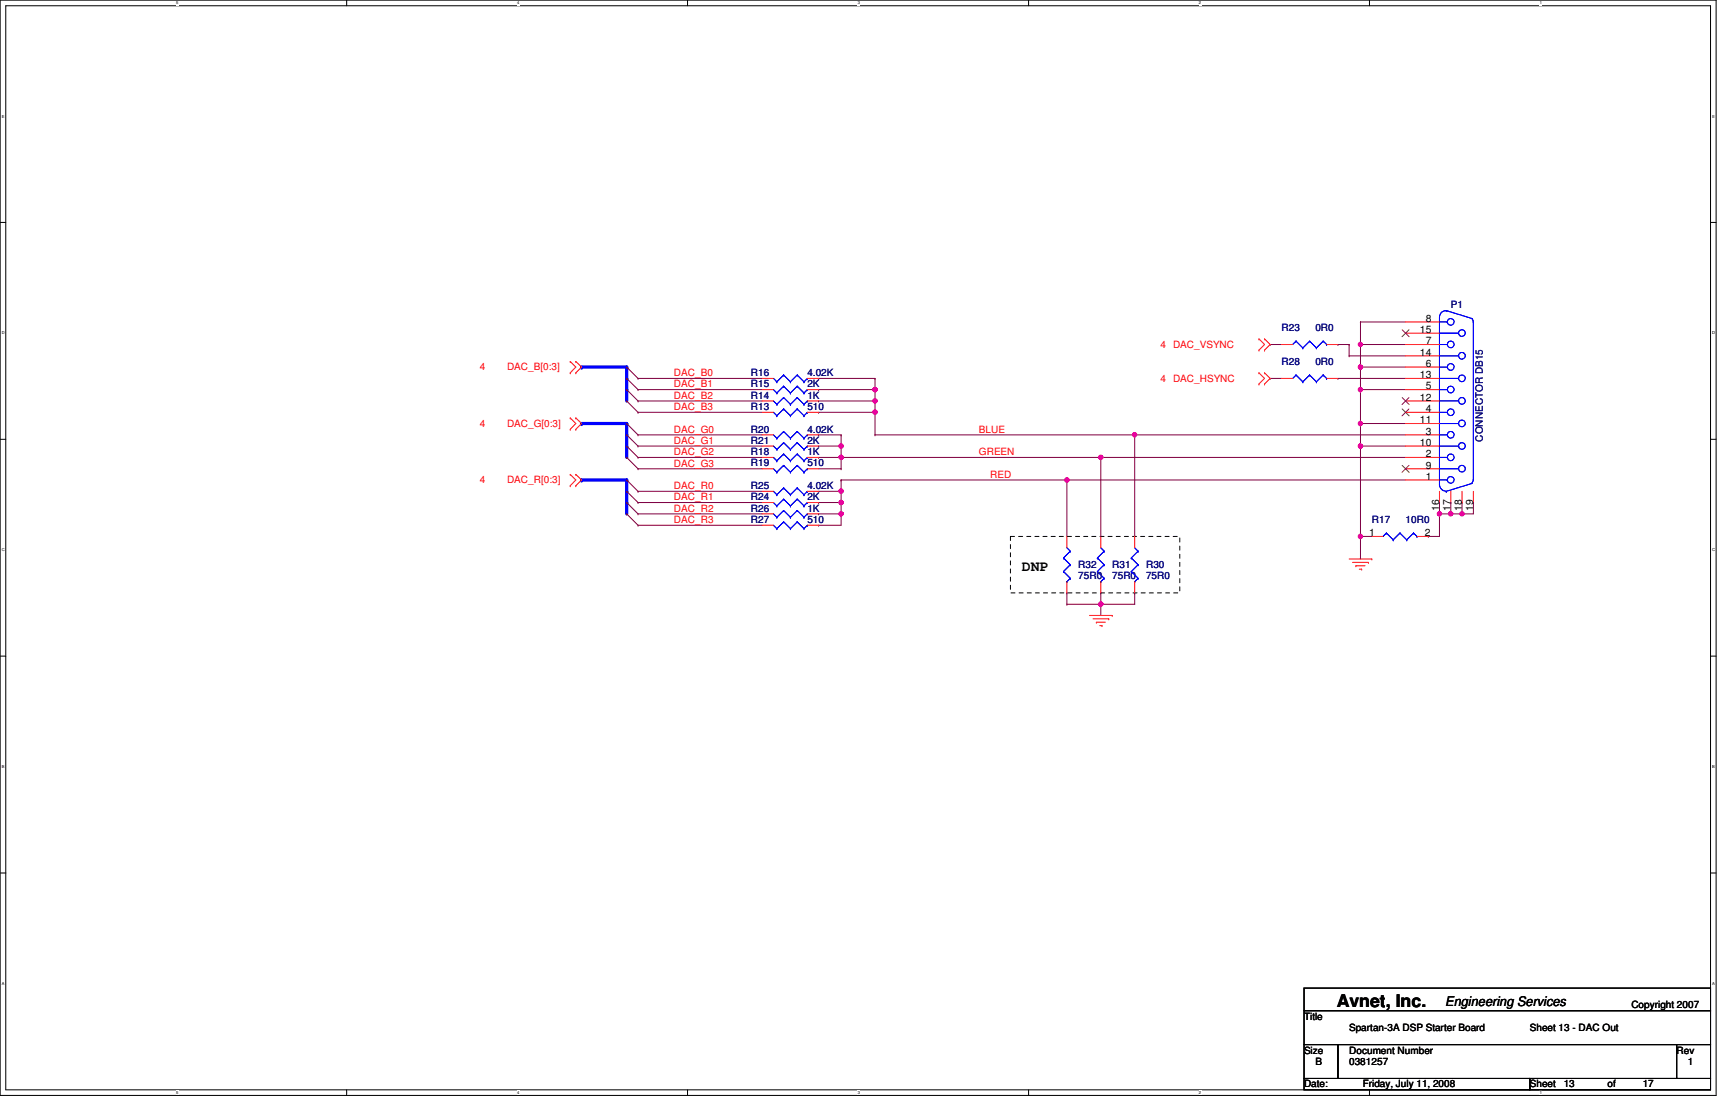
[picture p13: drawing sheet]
<svg xmlns="http://www.w3.org/2000/svg" width="432mm" height="279mm" viewBox="0 0 432 279" stroke-linecap="round" stroke-linejoin="round" font-family="sans-serif">
<defs><g id="words">
<text font-size="4.4" x="333.8" y="251.3">Avnet, Inc.</text>
<text font-size="3.6" x="255.2" y="142.6">DNP</text>
<text font-size="3.3" x="360.9" y="251.2">Engineering Services</text>
<g font-size="2.5" fill="#000080">
<text x="362.3" y="77">P1</text>
<text x="320" y="82.6">R23</text>
<text x="328.5" y="82.6">0R0</text>
<text x="187.5" y="93.9">R16</text>
<text x="201.6" y="93.9">4.02K</text>
<text x="320" y="91.1">R28</text>
<text x="328.5" y="91.1">0R0</text>
<text x="187.5" y="96.7">R15</text>
<text x="187.5" y="99.5">R14</text>
<text x="201.6" y="96.7">2K</text>
<text x="201.6" y="99.5">1K</text>
<text x="187.5" y="108">R20</text>
<text x="187.5" y="102.4">R13</text>
<text x="201.6" y="108">4.02K</text>
<text x="201.6" y="102.4">510</text>
<text x="187.5" y="113.6">R18</text>
<text x="187.5" y="110.8">R21</text>
<text x="201.6" y="113.6">1K</text>
<text x="201.6" y="110.8">2K</text>
<text x="370.3" y="110.3" transform="rotate(-90 370.3 110.3)">CONNECTOR DB15</text>
<text x="187.5" y="116.5">R19</text>
<text x="201.6" y="116.5">510</text>
<text x="187.5" y="124.9">R24</text>
<text x="187.5" y="122.1">R25</text>
<text x="201.6" y="124.9">2K</text>
<text x="201.6" y="122.1">4.02K</text>
<text x="187.5" y="127.7">R26</text>
<text x="187.5" y="130.6">R27</text>
<text x="201.6" y="127.7">1K</text>
<text x="201.6" y="130.6">510</text>
<text x="342.6" y="130.6">R17</text>
<text x="351" y="130.6">10R0</text>
<text x="269.3" y="141.8">R32</text>
<text x="277.7" y="141.8">R31</text>
<text x="286.2" y="141.8">R30</text>
<text x="269.3" y="144.7">75R0</text>
<text x="277.7" y="144.7">75R0</text>
<text x="286.2" y="144.7">75R0</text>
</g>
<g font-size="2.5">
<text x="354.6" y="83.1">15</text>
<text x="356.1" y="80.3">8</text>
<text x="354.6" y="88.8">14</text>
<text x="356.1" y="86">7</text>
<text x="354.6" y="94.4">13</text>
<text x="356.1" y="91.6">6</text>
<text x="354.6" y="100.1">12</text>
<text x="356.1" y="97.2">5</text>
<text x="354.6" y="105.7">11</text>
<text x="356.1" y="102.9">4</text>
<text x="354.6" y="111.3">10</text>
<text x="356.1" y="108.5">3</text>
<text x="356.1" y="114.2">2</text>
<text x="356.1" y="117">9</text>
<text x="356.1" y="119.8">1</text>
<text x="359.5" y="127.6" transform="rotate(-90 359.5 127.6)">16</text>
<text x="362.3" y="127.6" transform="rotate(-90 362.3 127.6)">17</text>
<text x="365.1" y="127.6" transform="rotate(-90 365.1 127.6)">18</text>
<text x="367.9" y="127.6" transform="rotate(-90 367.9 127.6)">19</text>
<text x="342" y="133.9">1</text>
<text x="355.9" y="133.9">2</text>
<text x="407.4" y="251.8">Copyright 2007</text>
<text x="325.7" y="254.6">Title</text>
<text x="336.9" y="257.4">Spartan-3A DSP Starter Board</text>
<text x="382.1" y="257.4">Sheet 13 - DAC Out</text>
<text x="325.7" y="263.1">Size</text>
<text x="336.9" y="263.1">Document Number</text>
<text x="418.7" y="263.1">Rev</text>
<text x="328.5" y="265.9">B</text>
<text x="336.9" y="265.9">0381257</text>
<text x="421.5" y="265.9">1</text>
<text x="325.7" y="271.5">Date:</text>
<text x="340.3" y="271.5">Friday, July 11, 2008</text>
<text x="382.1" y="271.5">Sheet</text>
<text x="390.5" y="271.5">13</text>
<text x="401.4" y="271.5">of</text>
<text x="410.3" y="271.5">17</text>
</g>
<g font-size="2.5" fill="#f00">
<text x="289.9" y="86.9">4 DAC_VSYNC</text>
<text x="119.8" y="92.5">4</text>
<text x="126.6" y="92.5">DAC_B[0:3]</text>
<text x="168.3" y="93.9">DAC_B0</text>
<text x="289.9" y="95.3">4 DAC_HSYNC</text>
<text x="168.3" y="96.7">DAC_B1</text>
<text x="168.3" y="99.6">DAC_B2</text>
<text x="119.8" y="106.6">4</text>
<text x="126.6" y="106.6">DAC_G[0:3]</text>
<text x="168.3" y="102.4">DAC_B3</text>
<text x="168.3" y="108">DAC_G0</text>
<text x="168.3" y="110.8">DAC_G1</text>
<text x="168.3" y="113.7">DAC_G2</text>
<text x="244.5" y="108">BLUE</text>
<text x="244.5" y="113.7">GREEN</text>
<text x="168.3" y="116.5">DAC_G3</text>
<text x="247.3" y="119.3">RED</text>
<text x="119.8" y="120.7">4</text>
<text x="126.6" y="120.7">DAC_R[0:3]</text>
<text x="168.3" y="122.1">DAC_R0</text>
<text x="168.3" y="124.9">DAC_R1</text>
<text x="168.3" y="127.8">DAC_R2</text>
<text x="168.3" y="130.6">DAC_R3</text>
</g>
<g font-size="1">
<text x="44" y="1.1">5</text>
<text x="129.1" y="1.1">4</text>
<text x="214.2" y="1.1">3</text>
<text x="299.4" y="1.1">2</text>
<text x="384.6" y="1.1">1</text>
<text x=".4" y="29.4">E</text>
<text x="427.6" y="29.4">E</text>
<text x=".4" y="83.5">D</text>
<text x="427.6" y="83.5">D</text>
<text x=".4" y="137.6">C</text>
<text x="427.6" y="137.6">C</text>
<text x=".4" y="191.8">B</text>
<text x="427.6" y="191.8">B</text>
<text x=".4" y="245.9">A</text>
<text x="427.6" y="245.9">A</text>
<text x="44" y="273.2">5</text>
<text x="129.1" y="273.2">4</text>
<text x="214.2" y="273.2">3</text>
<text x="299.4" y="273.2">2</text>
<text x="384.6" y="273.2">1</text>
</g>
</g></defs>
<path d="M0 0h428.6v273.5h-428.6zM1.4 1.4h425.8v270.7h-425.8z" fill="none" stroke="#000" stroke-width=".25"/>
<g fill="#fff">
<path d="M44 .2h.5v1.2h-.5z"/>
<path d="M44 272.3h.5v1.1h-.5z"/>
</g>
<path d="M86.6 0v1.4M86.6 272.1v1.4" fill="none" stroke="#000" stroke-width=".25"/>
<g fill="#fff">
<path d="M129.1 .2h.6v1.2h-.6z"/>
<path d="M129.1 272.3h.6v1.1h-.6z"/>
</g>
<path d="M171.7 0v1.4M171.7 272.1v1.4" fill="none" stroke="#000" stroke-width=".25"/>
<g fill="#fff">
<path d="M214.2 .2h.6v1.2h-.6z"/>
<path d="M214.2 272.3h.6v1.1h-.6z"/>
</g>
<path d="M256.9 0v1.4M256.9 272.1v1.4" fill="none" stroke="#000" stroke-width=".25"/>
<g fill="#fff">
<path d="M299.4 .2h.6v1.2h-.6z"/>
<path d="M299.4 272.3h.6v1.1h-.6z"/>
</g>
<path d="M342 0v1.4M342 272.1v1.4" fill="none" stroke="#000" stroke-width=".25"/>
<g fill="#fff">
<path d="M384.6 .2h.5v1.2h-.5z"/>
<path d="M384.6 272.3h.5v1.1h-.5z"/>
<path d="M.4 28.5h.7v1.1h-.7z"/>
<path d="M427.6 28.5h.6v1.1h-.6z"/>
<path d="M.4 82.6h.7v1.1h-.7z"/>
<path d="M427.6 82.6h.7v1.1h-.7z"/>
</g>
<path d="M0 55.5h1.4M427.2 55.5h1.4" fill="none" stroke="#000" stroke-width=".25"/>
<g fill="#fff">
<path d="M.4 136.7h.7v1.2h-.7z"/>
<path d="M427.6 136.7h.7v1.2h-.7z"/>
</g>
<path d="M0 109.7h1.4M427.2 109.7h1.4" fill="none" stroke="#000" stroke-width=".25"/>
<g fill="#fff">
<path d="M.4 190.9h.7v1.1h-.7z"/>
<path d="M427.6 190.9h.6v1.1h-.6z"/>
</g>
<path d="M0 163.8h1.4M427.2 163.8h1.4" fill="none" stroke="#000" stroke-width=".25"/>
<g fill="#fff">
<path d="M.4 245h.7v1.2h-.7z"/>
<path d="M427.6 245h.6v1.2h-.6z"/>
</g>
<path d="M0 218h1.4M427.2 218h1.4" fill="none" stroke="#000" stroke-width=".25"/>
<path d="M266.4 148h.1M266.4 148v2.9M274.9 150.9h.1M274.9 150.9v2.8" fill="none" stroke="#800040" stroke-width=".25"/>
<circle cx="274.9" cy="150.8" r=".56" fill="#f0f"/>
<circle cx="274.9" cy="150.8" r=".56" fill="none" stroke="#f0f" stroke-width=".25"/>
<path d="M266.4 119.8h.1M266.4 119.8v14.1M274.9 114.2h.1M274.9 114.2v19.7M274.9 114.2h76.1M274.9 150.9h.1M274.9 148h.1M274.9 148v2.9M283.4 148h.1M283.4 148v2.9h-8.5" fill="none" stroke="#800040" stroke-width=".25"/>
<circle cx="274.9" cy="114.2" r=".55" fill="#f0f"/>
<circle cx="274.9" cy="114.2" r=".55" fill="none" stroke="#f0f" stroke-width=".25"/>
<path d="M365.1 125.5h.1M365.1 125.5v2.8M266.4 150.9h.1M266.4 150.9h8.5" fill="none" stroke="#800040" stroke-width=".25"/>
<circle cx="365.1" cy="128.3" r=".55" fill="#f0f"/>
<circle cx="365.1" cy="128.3" r=".55" fill="none" stroke="#f0f" stroke-width=".25"/>
<path d="M339.8 86h.1M339.8 86v5.7M362.3 125.5h.1M362.3 125.5v2.8" fill="none" stroke="#800040" stroke-width=".25"/>
<circle cx="339.7" cy="86" r=".54" fill="#f0f"/>
<circle cx="339.7" cy="86" r=".54" fill="none" stroke="#f0f" stroke-width=".25"/>
<path d="M339.8 91.7h.1M339.8 91.7v5.6" fill="none" stroke="#800040" stroke-width=".25"/>
<circle cx="339.7" cy="91.6" r=".55" fill="#f0f"/>
<circle cx="339.7" cy="91.6" r=".55" fill="none" stroke="#f0f" stroke-width=".25"/>
<path d="M339.8 133.9h.1M339.8 133.9v5.7" fill="none" stroke="#800040" stroke-width=".25"/>
<circle cx="339.7" cy="133.9" r=".55" fill="#f0f"/>
<circle cx="339.7" cy="133.9" r=".55" fill="none" stroke="#f0f" stroke-width=".25"/>
<path d="M317.2 94.5h.1M317.2 94.5h2.8M334.1 86h.1M334.1 86h2.8M266.4 119.8h.1M266.4 119.8h84.6M365.1 128.3h.1M365.1 128.3h2.9" fill="none" stroke="#800040" stroke-width=".25"/>
<circle cx="266.4" cy="119.8" r=".56" fill="#f0f"/>
<circle cx="266.4" cy="119.8" r=".56" fill="none" stroke="#f0f" stroke-width=".25"/>
<path d="M317.2 86h.1M317.2 86h2.8M334.1 94.5h.1M334.1 94.5h16.9M336.9 88.9h.1M336.9 88.9h14.1M283.4 108.6h.1M283.4 108.6v25.3" fill="none" stroke="#800040" stroke-width=".25"/>
<circle cx="283.3" cy="108.5" r=".55" fill="#f0f"/>
<circle cx="283.3" cy="108.5" r=".55" fill="none" stroke="#f0f" stroke-width=".25"/>
<path d="M339.8 80.4h.1M339.8 97.3h.1M339.8 91.7h.1M339.8 86h.1M339.8 80.4h11.2M339.8 97.3h11.2M339.8 91.7h11.2M339.8 86h11.2M339.8 111.4h.1M339.8 111.4h11.2" fill="none" stroke="#800040" stroke-width=".25"/>
<circle cx="339.7" cy="111.4" r=".55" fill="#f0f"/>
<circle cx="339.7" cy="111.4" r=".55" fill="none" stroke="#f0f" stroke-width=".25"/>
<path d="M339.8 97.3h.1M339.8 97.3v8.4" fill="none" stroke="#800040" stroke-width=".25"/>
<circle cx="339.7" cy="97.3" r=".55" fill="#f0f"/>
<circle cx="339.7" cy="97.3" r=".55" fill="none" stroke="#f0f" stroke-width=".25"/>
<g fill="none" stroke="#800040" stroke-width=".25">
<path d="M336.9 86h.1M336.9 86v2.9M339.8 80.4h.1M339.8 80.4v5.6M283.4 108.6h.1M283.4 108.6h67.6M339.8 105.7h.1M339.8 111.4h.1M339.8 105.7h11.2M339.8 105.7v28.2M339.8 133.9h.1M339.8 133.9h2.8"/>
<path d="M356.7 133.9h.1M356.7 133.9h2.8M359.5 125.5h.1M359.5 125.5v2.8"/>
</g>
<circle cx="339.7" cy="105.7" r=".55" fill="#f0f"/>
<circle cx="339.7" cy="105.7" r=".55" fill="none" stroke="#f0f" stroke-width=".25"/>
<path d="M359.5 128.3h.1M359.5 128.3h2.8M359.5 128.3v5.6M368 125.5h.1M368 125.5v2.8" fill="none" stroke="#800040" stroke-width=".25"/>
<circle cx="359.5" cy="128.3" r=".55" fill="#f0f"/>
<circle cx="359.5" cy="128.3" r=".55" fill="none" stroke="#f0f" stroke-width=".25"/>
<path d="M362.3 128.3h.1M362.3 128.3h2.8" fill="none" stroke="#800040" stroke-width=".25"/>
<circle cx="362.3" cy="128.3" r=".55" fill="#f0f"/>
<circle cx="362.3" cy="128.3" r=".55" fill="none" stroke="#f0f" stroke-width=".25"/>
<path d="M204.4 114.2h.1M204.4 111.4h.1M204.4 103h.1M204.4 114.2h5.7M204.4 111.4h5.7M204.4 103h14.1" fill="none" stroke="#800040" stroke-width=".25"/>
<circle cx="218.5" cy="102.9" r=".56" fill="#f0f"/>
<circle cx="218.5" cy="102.9" r=".56" fill="none" stroke="#f0f" stroke-width=".25"/>
<path d="M156.5 111.4v2.8" fill="none" stroke="#00f" stroke-width=".8"/>
<circle cx="156.5" cy="111.4" r=".4" fill="#00f"/>
<path d="M156.5 105.7v2.9" fill="none" stroke="#00f" stroke-width=".8"/>
<circle cx="156.5" cy="105.7" r=".4" fill="#00f"/>
<path d="M156.5 108.6v2.8" fill="none" stroke="#00f" stroke-width=".8"/>
<circle cx="156.5" cy="108.6" r=".4" fill="#00f"/>
<path d="M159.3 108.6h.1M159.3 108.6h31M218.5 103h.1M218.5 103v5.6" fill="none" stroke="#800040" stroke-width=".25"/>
<path d="M145.2 105.7h11.3" fill="none" stroke="#00f" stroke-width=".8"/>
<circle cx="145.2" cy="105.7" r=".4" fill="#00f"/>
<path d="M204.4 131.1h.1M210.1 128.3h.1M210.1 128.3v2.8h-5.7" fill="none" stroke="#800040" stroke-width=".25"/>
<circle cx="210.1" cy="128.3" r=".55" fill="#f0f"/>
<circle cx="210.1" cy="128.3" r=".55" fill="none" stroke="#f0f" stroke-width=".25"/>
<path d="M204.4 94.5h.1M204.4 94.5h14.1M218.5 97.3h.1M218.5 97.3v2.8" fill="none" stroke="#800040" stroke-width=".25"/>
<path d="M156.5 97.3v2.8" fill="none" stroke="#00f" stroke-width=".8"/>
<circle cx="156.5" cy="97.3" r=".4" fill="#00f"/>
<path d="M156.5 94.5v2.8" fill="none" stroke="#00f" stroke-width=".8"/>
<circle cx="156.5" cy="94.5" r=".4" fill="#00f"/>
<path d="M156.5 91.7v2.8" fill="none" stroke="#00f" stroke-width=".8"/>
<circle cx="156.5" cy="91.7" r=".4" fill="#00f"/>
<path d="M204.4 128.3h.1M210.1 125.5h.1M210.1 125.5v2.8h-5.7" fill="none" stroke="#800040" stroke-width=".25"/>
<circle cx="210.1" cy="125.5" r=".56" fill="#f0f"/>
<circle cx="210.1" cy="125.5" r=".56" fill="none" stroke="#f0f" stroke-width=".25"/>
<path d="M159.3 111.4h.1M159.3 111.4h31M204.4 100.1h.1M204.4 100.1h14.1" fill="none" stroke="#800040" stroke-width=".25"/>
<circle cx="218.5" cy="100.1" r=".55" fill="#f0f"/>
<circle cx="218.5" cy="100.1" r=".55" fill="none" stroke="#f0f" stroke-width=".25"/>
<path d="M145.2 91.7h11.3" fill="none" stroke="#00f" stroke-width=".8"/>
<circle cx="145.2" cy="91.7" r=".4" fill="#00f"/>
<path d="M204.4 97.3h.1M204.4 97.3h14.1M159.3 114.2h.1M159.3 117.1h.1M159.3 114.2h31M159.3 117.1h31M204.4 125.5h.1M204.4 125.5h5.7" fill="none" stroke="#800040" stroke-width=".25"/>
<circle cx="218.5" cy="97.3" r=".56" fill="#f0f"/>
<circle cx="218.5" cy="97.3" r=".56" fill="none" stroke="#f0f" stroke-width=".25"/>
<path d="M156.5 125.5v2.8" fill="none" stroke="#00f" stroke-width=".8"/>
<circle cx="156.5" cy="125.5" r=".4" fill="#00f"/>
<path d="M156.5 119.8v2.9" fill="none" stroke="#00f" stroke-width=".8"/>
<circle cx="156.5" cy="119.8" r=".4" fill="#00f"/>
<path d="M156.5 122.7v2.8" fill="none" stroke="#00f" stroke-width=".8"/>
<circle cx="156.5" cy="122.7" r=".4" fill="#00f"/>
<path d="M159.3 94.5h.1M159.3 97.3h.1M159.3 94.5h31M159.3 97.3h31M159.3 100.1h.1M159.3 103h.1M159.3 100.1h31M159.3 103h31" fill="none" stroke="#800040" stroke-width=".25"/>
<path d="M145.2 119.8h11.3" fill="none" stroke="#00f" stroke-width=".8"/>
<circle cx="145.2" cy="119.8" r=".4" fill="#00f"/>
<path d="M210.1 111.4h.1M210.1 111.4v2.8M159.3 122.7h.1M159.3 125.5h.1M159.3 128.3h.1M159.3 131.1h.1M159.3 122.7h31M159.3 125.5h31M159.3 128.3h31M159.3 131.1h31" fill="none" stroke="#800040" stroke-width=".25"/>
<circle cx="210.1" cy="111.4" r=".56" fill="#f0f"/>
<circle cx="210.1" cy="111.4" r=".56" fill="none" stroke="#f0f" stroke-width=".25"/>
<path d="M218.5 94.5h.1M218.5 94.5v2.8M210.1 108.6h.1M210.1 108.6v2.8M218.5 100.1h.1M218.5 100.1v2.9M204.4 122.7h.1M204.4 122.7h5.7M210.1 122.7h.1M210.1 122.7v2.8" fill="none" stroke="#800040" stroke-width=".25"/>
<circle cx="210.1" cy="122.6" r=".56" fill="#f0f"/>
<circle cx="210.1" cy="122.6" r=".56" fill="none" stroke="#f0f" stroke-width=".25"/>
<path d="M204.4 108.6h.1M204.4 108.6h5.7M210.1 119.8h.1M210.1 114.2h.1M210.1 119.8v2.9M210.1 119.8h56.3M210.1 114.2h64.8M218.5 108.6h.1M218.5 108.6h64.9" fill="none" stroke="#800040" stroke-width=".25"/>
<circle cx="210.1" cy="114.2" r=".55" fill="#f0f"/>
<circle cx="210.1" cy="114.2" r=".55" fill="none" stroke="#f0f" stroke-width=".25"/>
<g fill="none" stroke="#800040" stroke-width=".25">
<path d="M156.5 91.7h.1M156.5 94.5h.1M156.5 97.3h.1M156.5 91.7l2.8 2.8M156.5 94.5l2.8 2.8M156.5 97.3l2.8 2.8M156.5 105.7h.1M156.5 108.6h.1M156.5 111.4h.1M156.5 114.2h.1M156.5 100.1h.1M156.5 119.8h.1"/>
<path d="M156.5 105.7l2.8 2.9M156.5 108.6l2.8 2.8M156.5 111.4l2.8 2.8M156.5 114.2l2.8 2.9M156.5 100.1l2.8 2.9M156.5 119.8l2.8 2.9M204.4 117.1h5.7M210.1 117.1h.1M210.1 114.2h.1M210.1 114.2v2.9M156.5 122.7h.1M156.5 125.5h.1"/>
<path d="M156.5 128.3h.1M156.5 122.7l2.8 2.8M156.5 125.5l2.8 2.8M156.5 128.3l2.8 2.8"/>
</g>
<g fill="none" stroke="#f00" stroke-width=".25">
<path d="M142.4 93.1h.1M142.4 90.3h.1M142.4 90.3l1.4 1.4-1.4 1.4M143.8 90.3h.1M143.8 93.1h.1M143.8 90.3l1.4 1.4-1.4 1.4M190.3 97.3h2.9M190.3 94.5h2.9M201.6 97.3h2.8M201.6 94.5h2.8M314.4 95.9h.1M314.4 93.1h.1"/>
<path d="M314.4 87.4h.1M314.4 84.6h.1M314.4 93.1l1.4 1.4-1.4 1.4M314.4 84.6l1.4 1.4-1.4 1.4M315.8 93.1h.1M315.8 95.9h.1M315.8 84.6h.1M315.8 87.4h.1M315.8 93.1l1.4 1.4-1.4 1.4M315.8 84.6l1.4 1.4-1.4 1.4M320 86h2.8M320 94.5h2.8"/>
<path d="M331.3 86h2.8M331.3 94.5h2.8M351 97.3h8.5M351 86h8.5M351 94.5h8.5M351 80.4h8.5M351 83.2h8.5M351 88.9h8.5M351 91.7h8.5M142.4 107.2h.1M142.4 104.4h.1M142.4 118.4h.1"/>
<path d="M142.4 104.4l1.4 1.3-1.4 1.5M142.4 118.4l1.4 1.4-1.4 1.5M143.8 104.4h.1M143.8 107.2h.1M143.8 118.4h.1M143.8 104.4l1.4 1.3-1.4 1.5M143.8 118.4l1.4 1.4-1.4 1.5M190.3 117.1h2.9M190.3 108.6h2.9M190.3 103h2.9M190.3 114.2h2.9M190.3 100.1h2.9"/>
<path d="M190.3 111.4h2.9M201.6 117.1h2.8M201.6 108.6h2.8M201.6 103h2.8M201.6 114.2h2.8M201.6 100.1h2.8M201.6 111.4h2.8M351 117.1h8.5M351 108.6h8.5M351 103h8.5M351 114.2h8.5M351 100.1h8.5"/>
<path d="M351 105.7h8.5M351 111.4h8.5M351 119.8h8.5M142.4 121.3h.1M143.8 121.3h.1M190.3 128.3h2.9M190.3 125.5h2.9M190.3 131.1h2.9M190.3 122.7h2.9M201.6 128.3h2.8M201.6 125.5h2.8M201.6 131.1h2.8"/>
<path d="M201.6 122.7h2.8M266.4 133.9v2.9M274.9 133.9v2.9M283.4 133.9v2.9M336.9 139.6h5.7M342.6 139.6h.1M342.6 133.9h2.8M353.9 133.9h2.8M359.5 122.7v2.8M362.3 122.7v2.8M365.1 122.7v2.8M368 122.7v2.8"/>
<path d="M266.4 145.2v2.8M272.1 153.7h5.6M273 154.5h3.9M273.8 155.4h.1M273.8 155.4h2.3M274.7 156.2h.5M274.9 145.2v2.8M275.2 156.2h.1M276.9 154.5h.1M277.7 153.7h.1M283.4 145.2v2.8M337.8 140.4h4"/>
<path d="M338.6 141.3h.1M338.6 141.3h2.3M339.5 142.1h.6M340.1 142.1h.1M341.8 140.4h.1"/>
</g>
<path d="M325.7 246.7h101.5v5.6h-101.5zM325.7 252.3h101.5v8.5h-101.5zM325.7 260.8h8.4v8.5h-8.4zM325.7 269.3h56.4v2.8h-56.4zM334.1 260.8h84.6v8.5h-84.6zM382.1 269.3h45.1v2.8h-45.1zM418.7 260.8h8.5v8.5h-8.5z" fill="none" stroke="#000" stroke-width=".25"/>
<path d="M252.3 133.9h42.3v14.1h-42.3z" fill="none" stroke="#000" stroke-width=".25" stroke-dasharray="1 1 1 1 1 1 1 1"/>
<g fill="none" stroke="#00f" stroke-width=".25">
<path d="M361.1 77.6a1.63 1.63 0 0 0-1.6 1.6v41.8M361.2 77.6h.1M361.2 77.6l6.5 1.9M367.6 79.5l.3 .8M193.2 97.3l.8 .8M193.2 94.5l.8 .8M194 98.1h.1M194 95.3h.1M195.7 96.4h.1M195.7 93.6h.1M195.7 99.3h.1M195.7 96.4l-1.7 1.7"/>
<path d="M195.7 96.4l1.7 1.7M195.7 93.6l-1.7 1.7M195.7 93.6l1.7 1.7M195.7 99.3l-1.7 1.7M195.7 99.3l1.7 1.7M197.4 98.1h.1M197.4 95.3h.1M199.1 96.4h.1M199.1 93.6h.1M199.1 99.3h.1M199.1 96.4l-1.7 1.7M199.1 96.4l1.7 1.7"/>
<path d="M199.1 93.6l-1.7 1.7M199.1 93.6l1.7 1.7M199.1 99.3l-1.7 1.7M199.1 99.3l1.7 1.7M200.8 98.1h.1M200.8 95.3h.1M201.6 97.3h.1M201.6 94.5h.1M201.6 97.3l-.8 .8M201.6 94.5l-.8 .8M323.7 85.2h.1M323.7 93.6h.1"/>
<path d="M323.7 85.2l-.9 .8M323.7 85.2l1.7 1.7M323.7 93.6l-.9 .9M323.7 93.6l1.7 1.7M325.4 86.9h.1M325.4 95.3h.1M327.1 85.2h.1M327.1 93.6h.1M327.1 85.2l-1.7 1.7M327.1 85.2l1.7 1.7M327.1 93.6l-1.7 1.7M327.1 93.6l1.7 1.7"/>
<path d="M328.8 86.9h.1M328.8 95.3h.1M330.5 85.2h.1M330.5 93.6h.1M330.5 85.2l-1.7 1.7M330.5 85.2l.8 .8M330.5 93.6l-1.7 1.7M330.5 93.6l.8 .9M331.3 86h.1M331.3 94.5h.1M359.5 83.2h.1M359.5 88.9h.1"/>
<path d="M359.5 94.5h.1M359.5 80.4h2M359.5 83.2h4.8M359.5 86h2M359.5 88.9h4.8M359.5 91.7h2M359.5 94.5h4.8M359.5 97.3h2M361.5 80.4h.1M361.5 86h.1M361.5 91.7h.1M361.5 97.3h.1"/>
<path d="M368 80.4h.1M368 80.4v39.4M193.2 117.1l.8 .8M193.2 108.6l.8 .8M193.2 103l.8 .8M193.2 114.2l.8 .9M193.2 100.1l.8 .9M193.2 111.4l.8 .8M194 117.9h.1M194 109.4h.1M194 103.8h.1M194 115.1h.1"/>
<path d="M194 101h.1M194 112.2h.1M195.7 116.2h.1M195.7 107.7h.1M195.7 102.1h.1M195.7 113.4h.1M195.7 110.5h.1M195.7 116.2l-1.7 1.7M195.7 116.2l1.7 1.7M195.7 107.7l-1.7 1.7M195.7 107.7l1.7 1.7M195.7 102.1l-1.7 1.7"/>
<path d="M195.7 102.1l1.7 1.7M195.7 113.4l-1.7 1.7M195.7 113.4l1.7 1.7M195.7 110.5l-1.7 1.7M195.7 110.5l1.7 1.7M197.4 117.9h.1M197.4 109.4h.1M197.4 103.8h.1M197.4 115.1h.1M197.4 101h.1M197.4 112.2h.1M199.1 116.2h.1"/>
<path d="M199.1 107.7h.1M199.1 102.1h.1M199.1 113.4h.1M199.1 110.5h.1M199.1 116.2l-1.7 1.7M199.1 116.2l1.7 1.7M199.1 107.7l-1.7 1.7M199.1 107.7l1.7 1.7M199.1 102.1l-1.7 1.7M199.1 102.1l1.7 1.7M199.1 113.4l-1.7 1.7M199.1 113.4l1.7 1.7"/>
<path d="M199.1 110.5l-1.7 1.7M199.1 110.5l1.7 1.7M200.8 117.9h.1M200.8 109.4h.1M200.8 103.8h.1M200.8 115.1h.1M200.8 101h.1M200.8 112.2h.1M201.6 117.1h.1M201.6 108.6h.1M201.6 103h.1M201.6 114.2h.1"/>
<path d="M201.6 100.1h.1M201.6 111.4h.1M201.6 117.1l-.8 .8M201.6 108.6l-.8 .8M201.6 103l-.8 .8M201.6 114.2l-.8 .9M201.6 100.1l-.8 .9M201.6 111.4l-.8 .8M359.5 100.1h.1M359.5 105.7h.1M359.5 111.4h.1M359.5 117.1h.1"/>
<path d="M359.5 100.1h4.8M359.5 103h2M359.5 105.7h4.8M359.5 108.6h2M359.5 111.4h4.8M359.5 114.2h2M359.5 117.1h4.8M359.5 119.8h2M361.5 103h.1M361.5 108.6h.1M361.5 114.2h.1M361.5 119.8h.1"/>
<path d="M367.9 119.8l-.3 .8M193.2 128.3l.8 .9M193.2 125.5l.8 .8M193.2 131.1l.8 .9M193.2 122.7l.8 .8M194 129.2h.1M194 126.3h.1M194 132h.1M194 123.5h.1M195.7 127.5h.1M195.7 124.6h.1M195.7 130.3h.1"/>
<path d="M195.7 121.8h.1M195.7 127.5l-1.7 1.7M195.7 127.5l1.7 1.7M195.7 124.6l-1.7 1.7M195.7 124.6l1.7 1.7M195.7 130.3l-1.7 1.7M195.7 130.3l1.7 1.7M195.7 121.8l-1.7 1.7M195.7 121.8l1.7 1.7M197.4 129.2h.1M197.4 126.3h.1M197.4 132h.1"/>
<path d="M197.4 123.5h.1M199.1 127.5h.1M199.1 124.6h.1M199.1 130.3h.1M199.1 121.8h.1M199.1 127.5l-1.7 1.7M199.1 127.5l1.7 1.7M199.1 124.6l-1.7 1.7M199.1 124.6l1.7 1.7M199.1 130.3l-1.7 1.7M199.1 130.3l1.7 1.7M199.1 121.8l-1.7 1.7"/>
<path d="M199.1 121.8l1.7 1.7M200.8 129.2h.1M200.8 126.3h.1M200.8 132h.1M200.8 123.5h.1M201.6 128.3h.1M201.6 125.5h.1M201.6 131.1h.1M201.6 122.7h.1M201.6 128.3l-.8 .9M201.6 125.5l-.8 .8M201.6 131.1l-.8 .9"/>
<path d="M201.6 122.7l-.8 .8M265.6 139.3h.1M265.6 139.3l1.7 1.7M266.4 136.8l.9 .8M267.3 137.6h.1M267.3 137.6l-1.7 1.7M274.1 139.3h.1M274.1 139.3l1.7 1.7M274.9 136.8l.9 .8M275.8 137.6h.1M275.8 137.6l-1.7 1.7M282.5 139.3h.1"/>
<path d="M282.5 139.3l1.7 1.7M283.4 136.8l.8 .8M284.2 137.6h.1M284.2 137.6l-1.7 1.7M346.2 133.1h.1M346.2 133.1l-.8 .8M346.2 133.1l1.7 1.7M347.9 134.8h.1M349.6 133.1h.1M349.6 133.1l-1.7 1.7M349.6 133.1l1.7 1.7M351.3 134.8h.1"/>
<path d="M353 133.1h.1M353 133.1l-1.7 1.7M353 133.1l.9 .8M353.9 133.9h.1M359.5 121h.1M359.5 120.9a1.66 1.66 0 0 0 1.6 1.7M361.2 122.7h.1M367.7 120.7l-6.5 2M265.6 142.7h.1M265.6 142.7l1.7 1.7M266.4 145.2h.1M267.3 141h.1"/>
<path d="M267.3 144.4h.1M267.3 141l-1.7 1.7M267.3 144.4l-.9 .8M274.1 142.7h.1M274.1 142.7l1.7 1.7M274.9 145.2h.1M275.8 141h.1M275.8 144.4h.1M275.8 141l-1.7 1.7M275.8 144.4l-.9 .8M282.5 142.7h.1M282.5 142.7l1.7 1.7"/>
<path d="M283.4 145.2h.1M284.2 141h.1M284.2 144.4h.1M284.2 141l-1.7 1.7M284.2 144.4l-.8 .8"/>
<circle cx="362.3" cy="80.4" r=".83"/>
<circle cx="362.3" cy="86" r=".83"/>
<circle cx="362.3" cy="97.3" r=".83"/>
<circle cx="362.3" cy="91.6" r=".83"/>
<circle cx="365.1" cy="94.5" r=".83"/>
<circle cx="365.1" cy="88.8" r=".83"/>
<circle cx="365.1" cy="83.2" r=".83"/>
<circle cx="362.3" cy="119.8" r=".83"/>
<circle cx="362.3" cy="114.2" r=".83"/>
<circle cx="362.3" cy="102.9" r=".83"/>
<circle cx="362.3" cy="108.6" r=".83"/>
<circle cx="365.1" cy="100.1" r=".83"/>
<circle cx="365.1" cy="111.4" r=".83"/>
<circle cx="365.1" cy="117" r=".83"/>
<circle cx="365.1" cy="105.7" r=".83"/>
</g>
<path d="M350.2 82.3l1.7 1.8M350.2 99.3l1.7 1.7M351.9 82.3l-1.8 1.8M351.9 99.3l-1.8 1.7M350.2 102.1l1.7 1.7M350.2 116.2l1.7 1.7M351.9 102.1l-1.8 1.7M351.9 116.2l-1.8 1.7" fill="none" stroke="#804000" stroke-width=".25"/>
<circle cx="274.9" cy="150.8" r=".56" fill="#f0f"/>
<circle cx="274.9" cy="150.8" r=".56" fill="none" stroke="#f0f" stroke-width=".25"/>
<circle cx="274.9" cy="114.2" r=".55" fill="#f0f"/>
<circle cx="274.9" cy="114.2" r=".55" fill="none" stroke="#f0f" stroke-width=".25"/>
<circle cx="365.1" cy="128.3" r=".55" fill="#f0f"/>
<circle cx="365.1" cy="128.3" r=".55" fill="none" stroke="#f0f" stroke-width=".25"/>
<circle cx="339.7" cy="86" r=".54" fill="#f0f"/>
<circle cx="339.7" cy="86" r=".54" fill="none" stroke="#f0f" stroke-width=".25"/>
<circle cx="339.7" cy="91.6" r=".55" fill="#f0f"/>
<circle cx="339.7" cy="91.6" r=".55" fill="none" stroke="#f0f" stroke-width=".25"/>
<circle cx="339.7" cy="133.9" r=".55" fill="#f0f"/>
<circle cx="339.7" cy="133.9" r=".55" fill="none" stroke="#f0f" stroke-width=".25"/>
<circle cx="266.4" cy="119.8" r=".56" fill="#f0f"/>
<circle cx="266.4" cy="119.8" r=".56" fill="none" stroke="#f0f" stroke-width=".25"/>
<circle cx="283.3" cy="108.5" r=".55" fill="#f0f"/>
<circle cx="283.3" cy="108.5" r=".55" fill="none" stroke="#f0f" stroke-width=".25"/>
<circle cx="339.7" cy="111.4" r=".55" fill="#f0f"/>
<circle cx="339.7" cy="111.4" r=".55" fill="none" stroke="#f0f" stroke-width=".25"/>
<circle cx="339.7" cy="97.3" r=".55" fill="#f0f"/>
<circle cx="339.7" cy="97.3" r=".55" fill="none" stroke="#f0f" stroke-width=".25"/>
<circle cx="339.7" cy="105.7" r=".55" fill="#f0f"/>
<circle cx="339.7" cy="105.7" r=".55" fill="none" stroke="#f0f" stroke-width=".25"/>
<circle cx="359.5" cy="128.3" r=".55" fill="#f0f"/>
<circle cx="359.5" cy="128.3" r=".55" fill="none" stroke="#f0f" stroke-width=".25"/>
<circle cx="362.3" cy="128.3" r=".55" fill="#f0f"/>
<circle cx="362.3" cy="128.3" r=".55" fill="none" stroke="#f0f" stroke-width=".25"/>
<circle cx="218.5" cy="102.9" r=".56" fill="#f0f"/>
<circle cx="218.5" cy="102.9" r=".56" fill="none" stroke="#f0f" stroke-width=".25"/>
<circle cx="210.1" cy="128.3" r=".55" fill="#f0f"/>
<circle cx="210.1" cy="128.3" r=".55" fill="none" stroke="#f0f" stroke-width=".25"/>
<circle cx="210.1" cy="125.5" r=".56" fill="#f0f"/>
<circle cx="210.1" cy="125.5" r=".56" fill="none" stroke="#f0f" stroke-width=".25"/>
<circle cx="218.5" cy="100.1" r=".55" fill="#f0f"/>
<circle cx="218.5" cy="100.1" r=".55" fill="none" stroke="#f0f" stroke-width=".25"/>
<circle cx="218.5" cy="97.3" r=".56" fill="#f0f"/>
<circle cx="218.5" cy="97.3" r=".56" fill="none" stroke="#f0f" stroke-width=".25"/>
<circle cx="210.1" cy="111.4" r=".56" fill="#f0f"/>
<circle cx="210.1" cy="111.4" r=".56" fill="none" stroke="#f0f" stroke-width=".25"/>
<circle cx="210.1" cy="122.6" r=".56" fill="#f0f"/>
<circle cx="210.1" cy="122.6" r=".56" fill="none" stroke="#f0f" stroke-width=".25"/>
<circle cx="210.1" cy="114.2" r=".55" fill="#f0f"/>
<circle cx="210.1" cy="114.2" r=".55" fill="none" stroke="#f0f" stroke-width=".25"/>
<use href="#words"/>
</svg>
